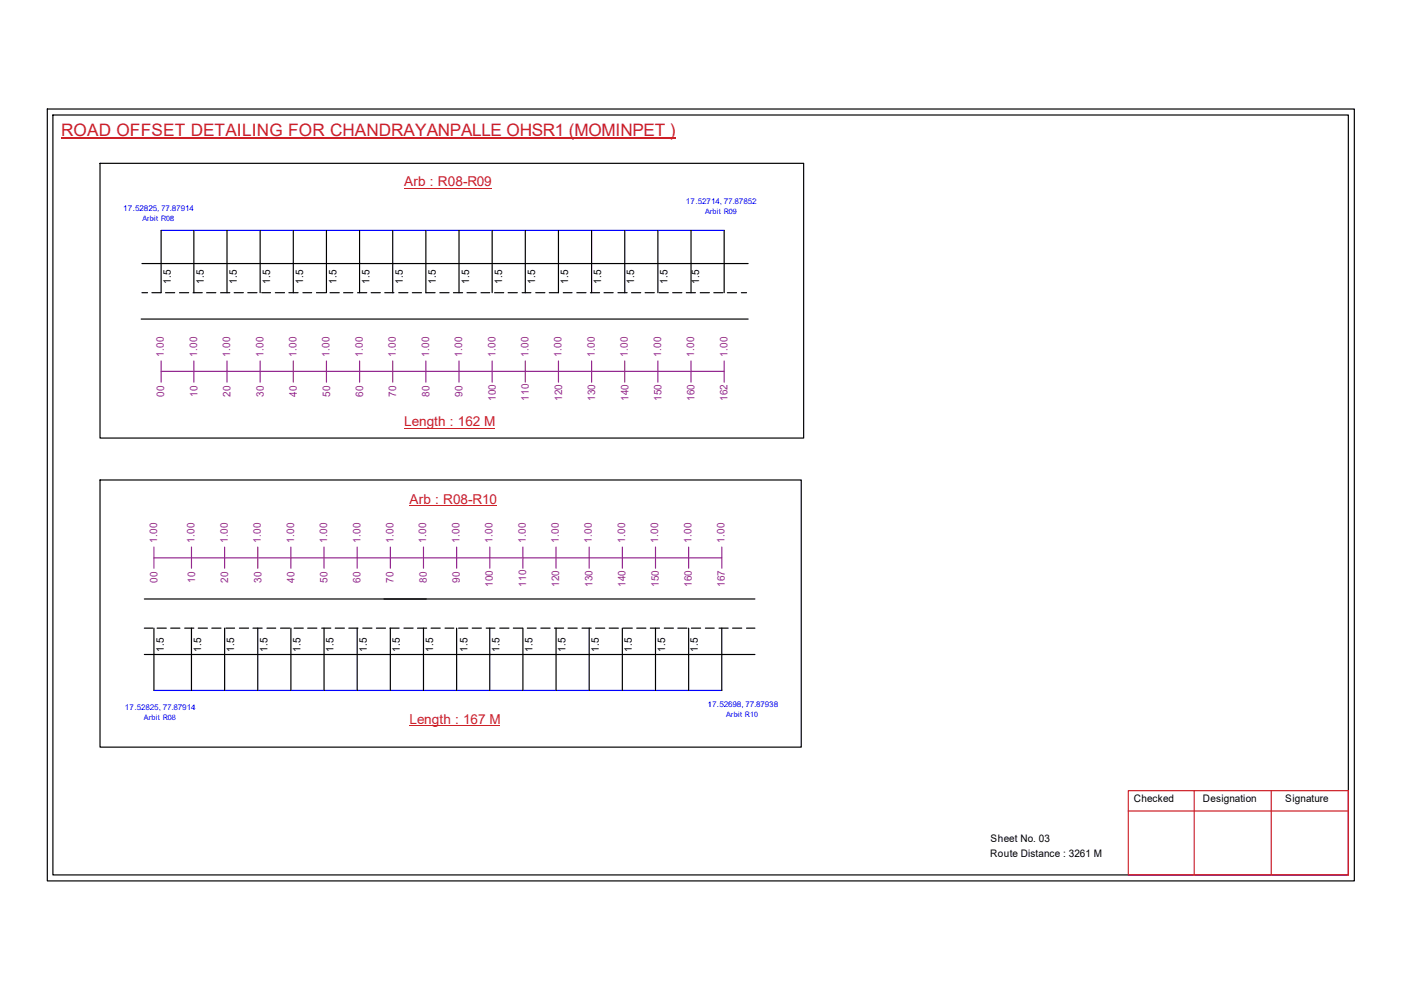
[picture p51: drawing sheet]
<svg xmlns="http://www.w3.org/2000/svg" width="297mm" height="210mm" viewBox="0 0 297 210" stroke-linecap="round" stroke-linejoin="round" font-family="sans-serif">
<defs><g id="words">
<text font-size="3.6" fill="#cd2027" x="13" y="28.9">ROAD OFFSET DETAILING FOR CHANDRAYANPALLE OHSR1 (MOMINPET )</text>
<g font-size="2.9" fill="#cd2027">
<text x="85.7" y="39.5">Arb : R08-R09</text>
<text x="85.7" y="90.4">Length : 162 M</text>
<text x="86.8" y="106.9">Arb : R08-R10</text>
<text x="86.8" y="153.4">Length : 167 M</text>
</g>
<g font-size="2.2">
<text x="36.2" y="60.1" transform="rotate(-90 36.2 60.1)">1.5</text>
<text x="43.2" y="60.1" transform="rotate(-90 43.2 60.1)">1.5</text>
<text x="50.2" y="60.1" transform="rotate(-90 50.2 60.1)">1.5</text>
<text x="57.3" y="60.1" transform="rotate(-90 57.3 60.1)">1.5</text>
<text x="64.3" y="60.1" transform="rotate(-90 64.3 60.1)">1.5</text>
<text x="71.3" y="60.1" transform="rotate(-90 71.3 60.1)">1.5</text>
<text x="78.4" y="60.1" transform="rotate(-90 78.4 60.1)">1.5</text>
<text x="85.4" y="60.1" transform="rotate(-90 85.4 60.1)">1.5</text>
<text x="92.4" y="60.1" transform="rotate(-90 92.4 60.1)">1.5</text>
<text x="99.4" y="60.1" transform="rotate(-90 99.4 60.1)">1.5</text>
<text x="106.5" y="60.1" transform="rotate(-90 106.5 60.1)">1.5</text>
<text x="113.5" y="60.1" transform="rotate(-90 113.5 60.1)">1.5</text>
<text x="120.4" y="60.1" transform="rotate(-90 120.4 60.1)">1.5</text>
<text x="127.5" y="60.1" transform="rotate(-90 127.5 60.1)">1.5</text>
<text x="134.5" y="60.1" transform="rotate(-90 134.5 60.1)">1.5</text>
<text x="141.5" y="60.1" transform="rotate(-90 141.5 60.1)">1.5</text>
<text x="148.2" y="60.1" transform="rotate(-90 148.2 60.1)">1.5</text>
<text x="34.8" y="138.2" transform="rotate(-90 34.8 138.2)">1.5</text>
<text x="42.6" y="138.2" transform="rotate(-90 42.6 138.2)">1.5</text>
<text x="49.7" y="138.2" transform="rotate(-90 49.7 138.2)">1.5</text>
<text x="56.7" y="138.2" transform="rotate(-90 56.7 138.2)">1.5</text>
<text x="63.7" y="138.2" transform="rotate(-90 63.7 138.2)">1.5</text>
<text x="70.7" y="138.2" transform="rotate(-90 70.7 138.2)">1.5</text>
<text x="77.8" y="138.2" transform="rotate(-90 77.8 138.2)">1.5</text>
<text x="84.8" y="138.2" transform="rotate(-90 84.8 138.2)">1.5</text>
<text x="91.8" y="138.2" transform="rotate(-90 91.8 138.2)">1.5</text>
<text x="99.1" y="138.2" transform="rotate(-90 99.1 138.2)">1.5</text>
<text x="105.9" y="138.2" transform="rotate(-90 105.9 138.2)">1.5</text>
<text x="112.9" y="138.2" transform="rotate(-90 112.9 138.2)">1.5</text>
<text x="119.9" y="138.2" transform="rotate(-90 119.9 138.2)">1.5</text>
<text x="127" y="138.2" transform="rotate(-90 127 138.2)">1.5</text>
<text x="134" y="138.2" transform="rotate(-90 134 138.2)">1.5</text>
<text x="141" y="138.2" transform="rotate(-90 141 138.2)">1.5</text>
<text x="148" y="138.2" transform="rotate(-90 148 138.2)">1.5</text>
<text x="240.4" y="170.1">Checked</text>
<text x="255.1" y="170.1">Designation</text>
<text x="272.5" y="170.1">Signature</text>
<text x="210" y="178.6">Sheet No. 03</text>
<text x="209.9" y="181.7">Route Distance : 3261 M</text>
</g>
<g font-size="2.2" fill="#93278f">
<text x="34.8" y="75.6" transform="rotate(-90 34.8 75.6)">1.00</text>
<text x="41.8" y="75.6" transform="rotate(-90 41.8 75.6)">1.00</text>
<text x="48.8" y="75.6" transform="rotate(-90 48.8 75.6)">1.00</text>
<text x="55.8" y="75.6" transform="rotate(-90 55.8 75.6)">1.00</text>
<text x="62.9" y="75.6" transform="rotate(-90 62.9 75.6)">1.00</text>
<text x="69.9" y="75.6" transform="rotate(-90 69.9 75.6)">1.00</text>
<text x="76.9" y="75.6" transform="rotate(-90 76.9 75.6)">1.00</text>
<text x="83.9" y="75.6" transform="rotate(-90 83.9 75.6)">1.00</text>
<text x="91" y="75.6" transform="rotate(-90 91 75.6)">1.00</text>
<text x="98" y="75.6" transform="rotate(-90 98 75.6)">1.00</text>
<text x="105" y="75.6" transform="rotate(-90 105 75.6)">1.00</text>
<text x="112.1" y="75.6" transform="rotate(-90 112.1 75.6)">1.00</text>
<text x="119.1" y="75.6" transform="rotate(-90 119.1 75.6)">1.00</text>
<text x="126.1" y="75.6" transform="rotate(-90 126.1 75.6)">1.00</text>
<text x="133.1" y="75.6" transform="rotate(-90 133.1 75.6)">1.00</text>
<text x="140.2" y="75.6" transform="rotate(-90 140.2 75.6)">1.00</text>
<text x="147.2" y="75.6" transform="rotate(-90 147.2 75.6)">1.00</text>
<text x="154.2" y="75.6" transform="rotate(-90 154.2 75.6)">1.00</text>
<text x="34.8" y="84.1" transform="rotate(-90 34.8 84.1)">00</text>
<text x="41.9" y="84.1" transform="rotate(-90 41.9 84.1)">10</text>
<text x="48.9" y="84.1" transform="rotate(-90 48.9 84.1)">20</text>
<text x="55.9" y="84.1" transform="rotate(-90 55.9 84.1)">30</text>
<text x="62.9" y="84.1" transform="rotate(-90 62.9 84.1)">40</text>
<text x="70" y="84.1" transform="rotate(-90 70 84.1)">50</text>
<text x="77" y="84.1" transform="rotate(-90 77 84.1)">60</text>
<text x="84" y="84.1" transform="rotate(-90 84 84.1)">70</text>
<text x="91.1" y="84.1" transform="rotate(-90 91.1 84.1)">80</text>
<text x="98.1" y="84.1" transform="rotate(-90 98.1 84.1)">90</text>
<text x="105.1" y="85.1" transform="rotate(-90 105.1 85.1)">100</text>
<text x="112.1" y="85.1" transform="rotate(-90 112.1 85.1)">110</text>
<text x="119.2" y="85.1" transform="rotate(-90 119.2 85.1)">120</text>
<text x="126.2" y="85.1" transform="rotate(-90 126.2 85.1)">130</text>
<text x="133.2" y="85.1" transform="rotate(-90 133.2 85.1)">140</text>
<text x="140.2" y="85.1" transform="rotate(-90 140.2 85.1)">150</text>
<text x="147.3" y="85.1" transform="rotate(-90 147.3 85.1)">160</text>
<text x="154.2" y="85.1" transform="rotate(-90 154.2 85.1)">162</text>
<text x="33.3" y="115.1" transform="rotate(-90 33.3 115.1)">1.00</text>
<text x="41.3" y="115.1" transform="rotate(-90 41.3 115.1)">1.00</text>
<text x="48.3" y="115.1" transform="rotate(-90 48.3 115.1)">1.00</text>
<text x="55.3" y="115.1" transform="rotate(-90 55.3 115.1)">1.00</text>
<text x="62.4" y="115.1" transform="rotate(-90 62.4 115.1)">1.00</text>
<text x="69.4" y="115.1" transform="rotate(-90 69.4 115.1)">1.00</text>
<text x="76.4" y="115.1" transform="rotate(-90 76.4 115.1)">1.00</text>
<text x="83.4" y="115.1" transform="rotate(-90 83.4 115.1)">1.00</text>
<text x="90.4" y="115.1" transform="rotate(-90 90.4 115.1)">1.00</text>
<text x="97.4" y="115.1" transform="rotate(-90 97.4 115.1)">1.00</text>
<text x="104.4" y="115.1" transform="rotate(-90 104.4 115.1)">1.00</text>
<text x="111.5" y="115.1" transform="rotate(-90 111.5 115.1)">1.00</text>
<text x="118.5" y="115.1" transform="rotate(-90 118.5 115.1)">1.00</text>
<text x="125.5" y="115.1" transform="rotate(-90 125.5 115.1)">1.00</text>
<text x="132.5" y="115.1" transform="rotate(-90 132.5 115.1)">1.00</text>
<text x="139.6" y="115.1" transform="rotate(-90 139.6 115.1)">1.00</text>
<text x="146.6" y="115.1" transform="rotate(-90 146.6 115.1)">1.00</text>
<text x="153.6" y="115.1" transform="rotate(-90 153.6 115.1)">1.00</text>
<text x="33.4" y="123.5" transform="rotate(-90 33.4 123.5)">00</text>
<text x="41.4" y="123.5" transform="rotate(-90 41.4 123.5)">10</text>
<text x="48.4" y="123.5" transform="rotate(-90 48.4 123.5)">20</text>
<text x="55.4" y="123.5" transform="rotate(-90 55.4 123.5)">30</text>
<text x="62.4" y="123.5" transform="rotate(-90 62.4 123.5)">40</text>
<text x="69.5" y="123.5" transform="rotate(-90 69.5 123.5)">50</text>
<text x="76.4" y="123.5" transform="rotate(-90 76.4 123.5)">60</text>
<text x="83.4" y="123.5" transform="rotate(-90 83.4 123.5)">70</text>
<text x="90.5" y="123.5" transform="rotate(-90 90.5 123.5)">80</text>
<text x="97.5" y="123.5" transform="rotate(-90 97.5 123.5)">90</text>
<text x="104.5" y="124.5" transform="rotate(-90 104.5 124.5)">100</text>
<text x="111.5" y="124.5" transform="rotate(-90 111.5 124.5)">110</text>
<text x="118.6" y="124.5" transform="rotate(-90 118.6 124.5)">120</text>
<text x="125.6" y="124.5" transform="rotate(-90 125.6 124.5)">130</text>
<text x="132.6" y="124.5" transform="rotate(-90 132.6 124.5)">140</text>
<text x="139.7" y="124.5" transform="rotate(-90 139.7 124.5)">150</text>
<text x="146.7" y="124.5" transform="rotate(-90 146.7 124.5)">160</text>
<text x="153.7" y="124.5" transform="rotate(-90 153.7 124.5)">167</text>
</g>
<g font-size="1.7" fill="#00f">
<text x="26.1" y="44.7">17.52825, 77.87914</text>
<text x="145.4" y="43.2">17.52714, 77.87852</text>
<text x="150" y="149.9">17.52698, 77.87938</text>
<text x="26.5" y="150.6">17.52825, 77.87914</text>
</g>
<g font-size="1.6" fill="#00f">
<text x="30.2" y="46.8">Arbit R08</text>
<text x="149.5" y="45.3">Arbit R09</text>
<text x="30.5" y="152.7">Arbit R08</text>
<text x="154" y="152.1">Arbit R10</text>
</g>
</g></defs>
<g fill="none" stroke="#000" stroke-width=".25">
<path d="M10 23.1h277.1v163.7h-277.1zM11.2 24.4h274.7v161.1h-274.7zM21.2 34.6h149.2v58.3h-149.2zM30.1 55.9h128.5M34.2 48.9v13.2h-2M41.1 48.9v13.2M48.1 48.9v13.2M55.2 48.9v13.2M62.2 48.9v13.2M69.2 48.9v13.2M76.2 48.9v13.2M83.3 48.9v13.2"/>
<path d="M90.3 48.9v13.2h1.9M97.3 48.9v13.2M104.3 48.9v13.2M111.4 48.9v13.2M118.4 48.9v13.2h-1.9M125.4 48.9v13.2M132.5 48.9v13.2M139.5 48.9v13.2M146.5 48.9v13.2M153.5 48.9v13.2M29.9 67.6h128.7M30.1 62.1h1.2"/>
<path d="M35.1 62.1h1.9M38.1 62.1h1.9M40.9 62.1h2M43.8 62.1h2M46.8 62.1h1.9M49.7 62.1h1.9M52.5 62.1h2M55.5 62.1h1.9M58.4 62.1h1.9M61.3 62.1h1.9M64.2 62.1h1.9M67.1 62.1h1.9"/>
<path d="M70 62.1h1.9M72.9 62.1h1.9M75.8 62.1h2M78.7 62.1h1.9M81.6 62.1h1.9M84.5 62.1h2M87.4 62.1h2M93.3 62.1h1.9M96.1 62.1h2M99 62.1h2M102 62.1h1.8M104.9 62.1h1.9"/>
<path d="M107.7 62.1h2M110.7 62.1h1.9M113.6 62.1h1.9M119.4 62.1h1.9M122.3 62.1h1.9M125.2 62.1h1.9M128.1 62.1h1.9M131 62.1h2M133.9 62.1h1.9M136.8 62.1h1.9M139.7 62.1h2M142.6 62.1h2"/>
<path d="M145.5 62.1h1.9M148.5 62.1h1.9M151.3 62.1h2M154.2 62.1h2M157.2 62.1h1.1M21.2 101.8h148.7v56.6h-148.7zM30.6 127h129.5M30.6 138.8h129.5M30.6 133.2h1.8M32.6 133.2v13.2M33.3 133.2h2M36.2 133.2h1.9"/>
<path d="M39.2 133.2h1.9M40.6 133.2v13.2M42 133.2h2M44.9 133.2h2M47.6 133.2v13.2M47.9 133.2h1.8M50.8 133.2h1.9M53.6 133.2h2M54.6 133.2v13.2M56.6 133.2h1.9M59.5 133.2h1.9M61.7 133.2v13.2"/>
<path d="M62.4 133.2h1.9M65.2 133.2h2M68.2 133.2h1.9M68.7 133.2v13.2M71.1 133.2h1.9M74 133.2h1.9M75.7 133.2v13.2M76.9 133.2h2M79.8 133.2h1.9M82.7 133.2h1.9M82.8 133.2v13.2M85.6 133.2h2"/>
<path d="M88.5 133.2h2M89.8 133.2v13.2M91.4 133.2h1.9M94.4 133.2h1.8M96.8 133.2v13.2M97.2 133.2h2M100.1 133.2h2M103.1 133.2h1.8M103.8 133.2v13.2M106 133.2h1.9M108.8 133.2h2M110.9 133.2v13.2"/>
<path d="M111.8 133.2h1.9M114.7 133.2h1.9M117.6 133.2h1.9M117.9 133.2v13.2M120.4 133.2h2M123.4 133.2h1.9M124.9 133.2v13.2M126.3 133.2h1.9M129.2 133.2h1.9M131.9 133.2v13.2M132.1 133.2h2M135 133.2h1.9"/>
<path d="M137.9 133.2h1.9M139 133.2v13.2M140.8 133.2h2M143.7 133.2h2M146 133.2v13.2M146.6 133.2h1.9M149.6 133.2h1.8M152.4 133.2h2M153 133.2v13.2M155.3 133.2h2M158.3 133.2h1.8"/>
</g>
<path d="M239.2 167.6h46.7v17.9h-46.7zM239.2 172h46.7M253.2 167.6v17.9M269.5 167.6v17.9" fill="none" stroke="#cc1f26" stroke-width=".25"/>
<path d="M13 29.3h130.2" fill="none" stroke="#cd2027" stroke-width=".25"/>
<path d="M34.2 48.9h119.3M32.6 146.4h120.4" fill="none" stroke="#00f" stroke-width=".25"/>
<g fill="none" stroke="#93278f" stroke-width=".25">
<path d="M34.2 78.7h119.3M34.2 76.5v4.5M41.1 76.5v4.5M48.1 76.5v4.5M55.2 76.5v4.5M62.2 76.5v4.5M69.2 76.5v4.5M76.2 76.5v4.5M83.3 76.5v4.5M90.3 76.5v4.5M97.3 76.5v4.5M104.3 76.5v4.5"/>
<path d="M111.4 76.5v4.5M118.4 76.5v4.5M125.4 76.5v4.5M132.5 76.5v4.5M139.5 76.5v4.5M146.5 76.5v4.5M153.5 76.5v4.5M32.6 118.3h120.4M32.6 116v4.5M40.6 116v4.5M47.6 116v4.5M54.6 116v4.5"/>
<path d="M61.7 116v4.5M68.7 116v4.5M75.7 116v4.5M82.8 116v4.5M89.8 116v4.5M96.8 116v4.5M103.8 116v4.5M110.9 116v4.5M117.9 116v4.5M124.9 116v4.5M131.9 116v4.5M139 116v4.5"/>
<path d="M146 116v4.5M153 116v4.5"/>
</g>
<path d="M85.7 39.9h18.5M85.7 90.8h19.2M86.8 107.3h18.5M86.8 153.8h19.2" fill="none" stroke="#cd2027" stroke-width=".21"/>
<use href="#words"/>
</svg>
